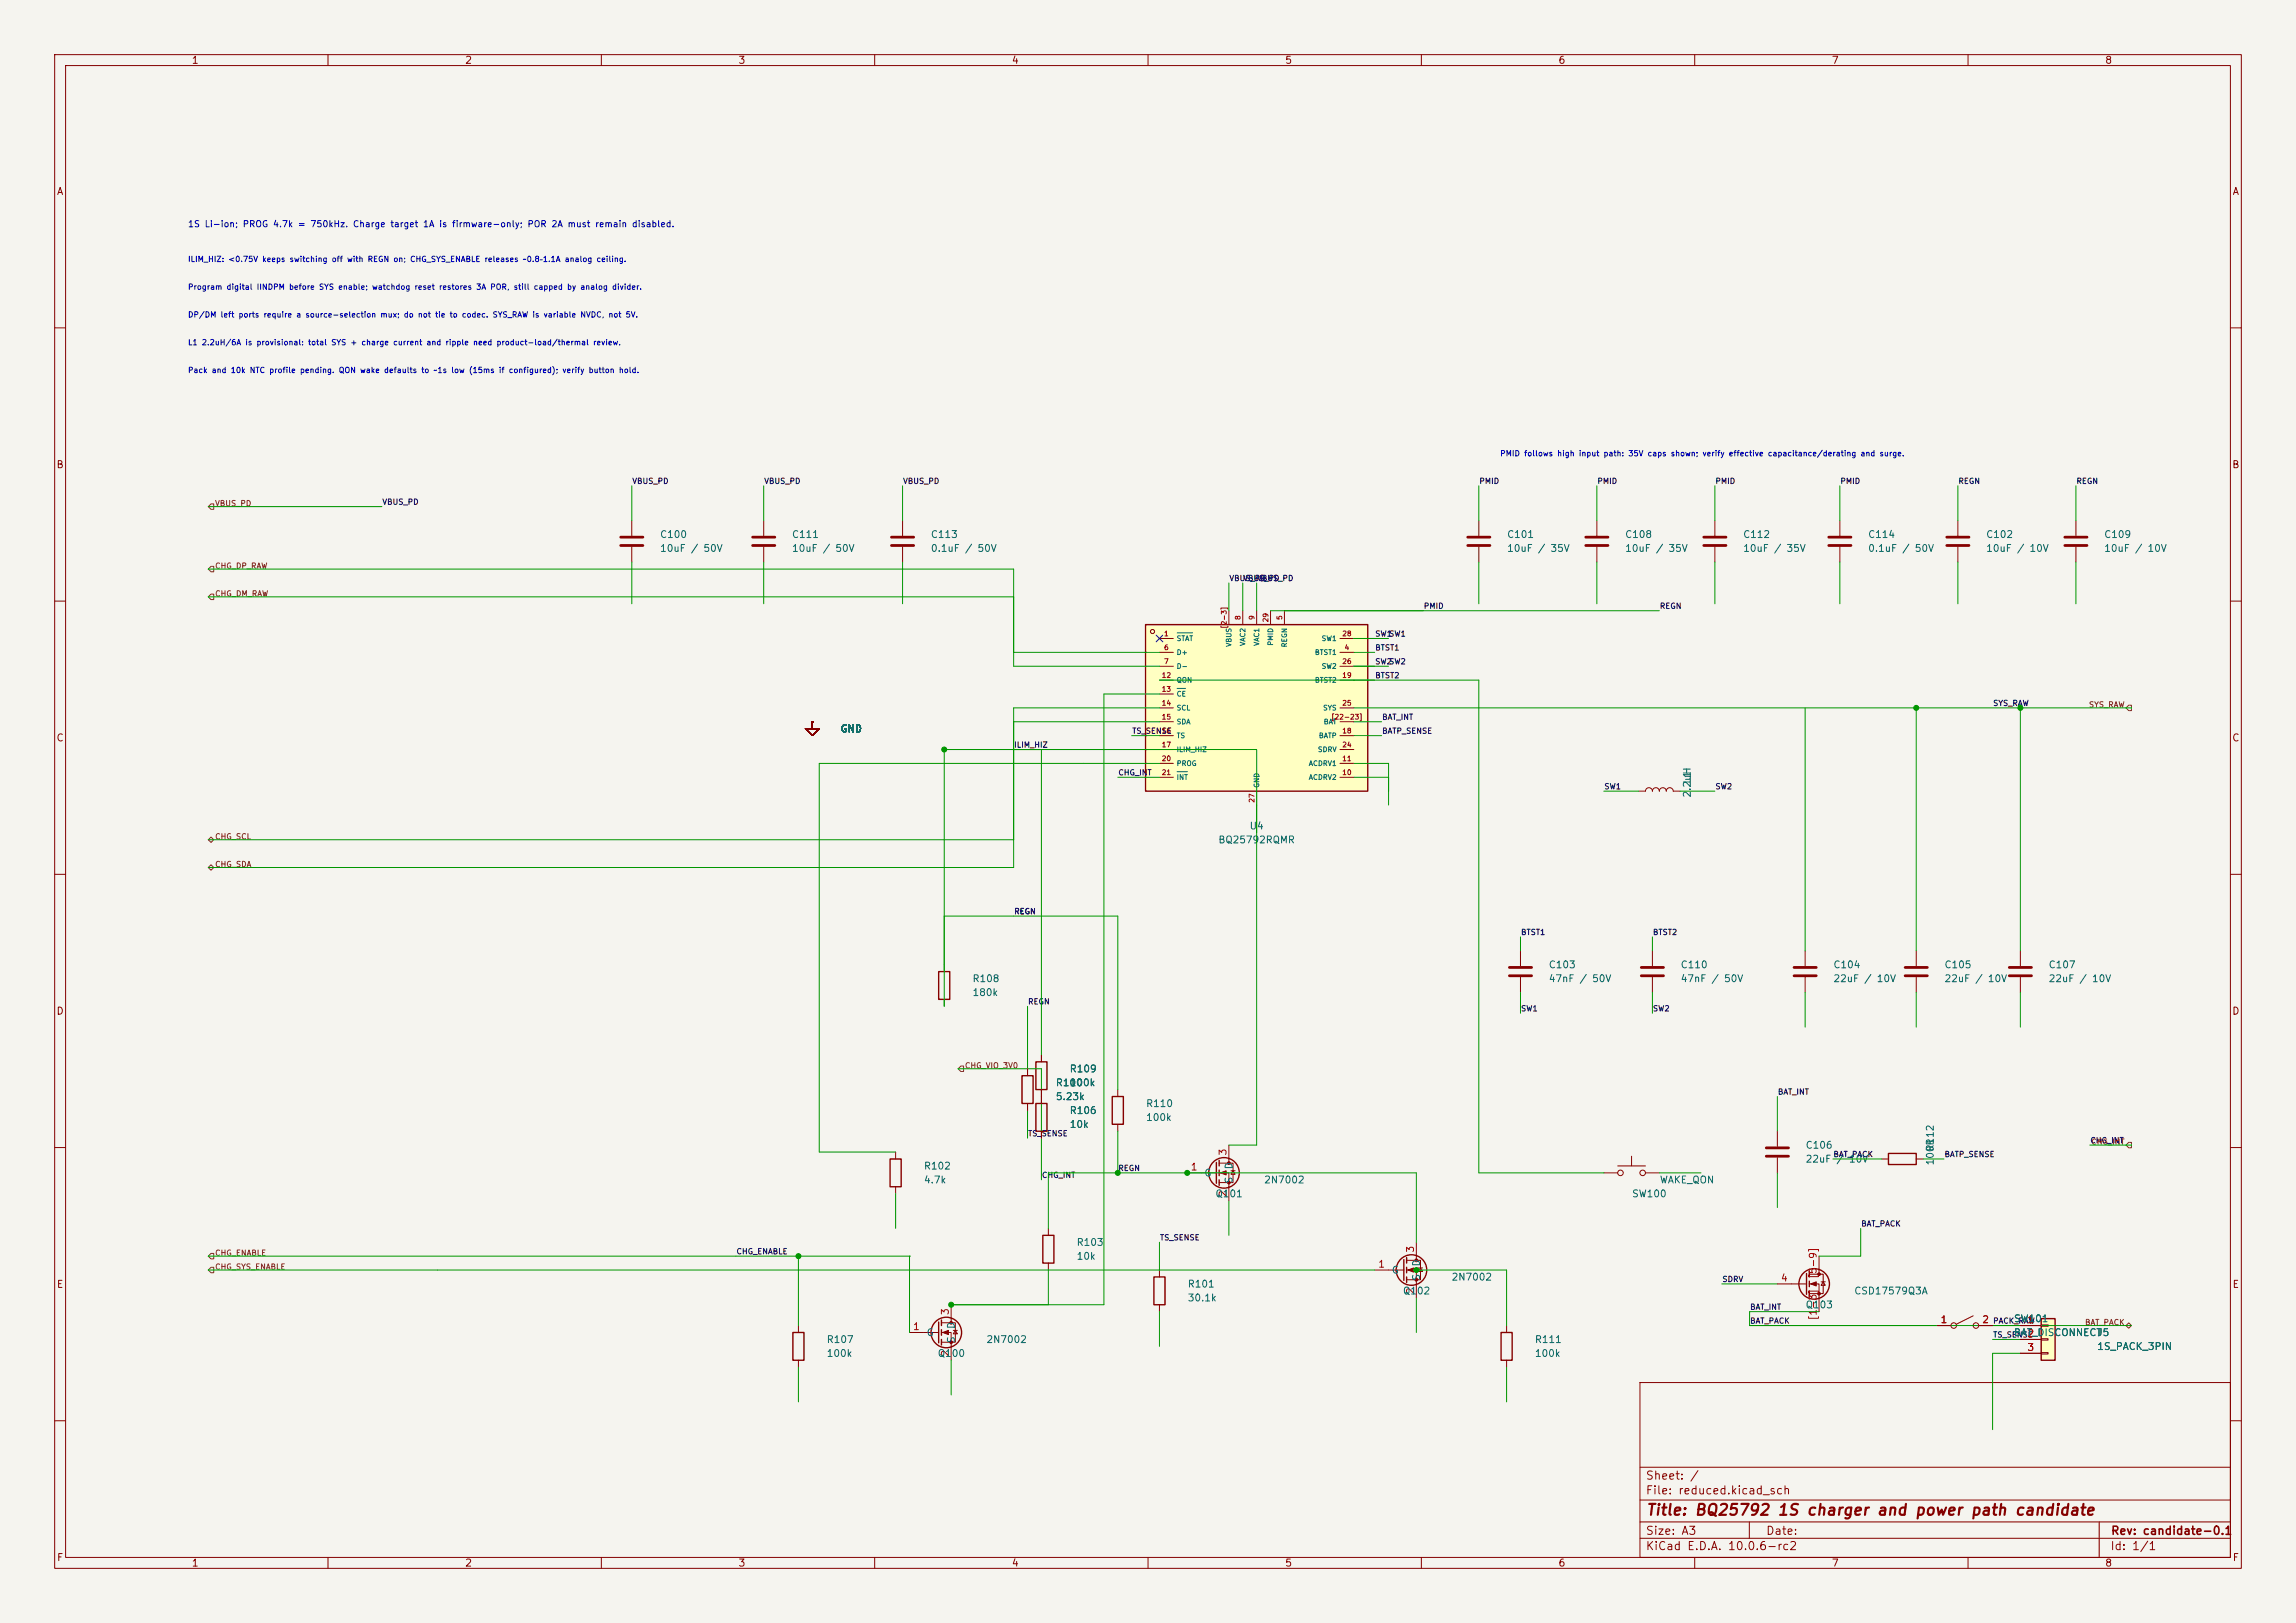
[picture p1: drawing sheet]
<svg xmlns="http://www.w3.org/2000/svg" width="420mm" height="297mm" viewBox="0 0 420 297" stroke-linecap="round" stroke-linejoin="round" font-family="sans-serif">
<defs><g id="words">
<text font-size="2" fill="#840000" x="301" y="277.8">Title: BQ25792 1S charger and power path candidate</text>
<g font-size="1.5" fill="#840000">
<text x="300.9" y="273.8">File: reduced.kicad_sch</text>
<text x="300.9" y="271.1">Sheet: /</text>
<text x="300.9" y="281.2">Size: A3</text>
<text x="322.9" y="281.2">Date:</text>
<text x="386" y="281.2">Rev: candidate-0.1</text>
<text x="300.9" y="284">KiCad E.D.A. 10.0.6-rc2</text>
<text x="385.9" y="284">Id: 1/1</text>
</g>
<g font-size="1.3" fill="#840000">
<text x="35" y="12">1</text>
<text x="85" y="12">2</text>
<text x="135" y="12">3</text>
<text x="185" y="12">4</text>
<text x="235" y="12">5</text>
<text x="285" y="12">6</text>
<text x="335" y="12">7</text>
<text x="385" y="12">8</text>
<text x="10.3" y="36">A</text>
<text x="408.3" y="36">A</text>
<text x="10.2" y="86">B</text>
<text x="408.2" y="86">B</text>
<text x="10.2" y="136">C</text>
<text x="408.2" y="136">C</text>
<text x="10.2" y="186">D</text>
<text x="408.2" y="186">D</text>
<text x="10.3" y="236">E</text>
<text x="408.3" y="236">E</text>
<text x="10.3" y="286">F</text>
<text x="35" y="287">1</text>
<text x="85" y="287">2</text>
<text x="135" y="287">3</text>
<text x="185" y="287">4</text>
<text x="235" y="287">5</text>
<text x="285" y="287">6</text>
<text x="335" y="287">7</text>
<text x="385" y="287">8</text>
<text x="408.3" y="286">F</text>
</g>
<g font-size="1.3" fill="#006464">
<text x="120.6" y="98.8">C100</text>
<text x="120.6" y="101.3">10uF / 50V</text>
<text x="144.8" y="98.8">C111</text>
<text x="144.8" y="101.3">10uF / 50V</text>
<text x="170.2" y="98.8">C113</text>
<text x="170.2" y="101.3">0.1uF / 50V</text>
<text x="275.6" y="98.8">C101</text>
<text x="275.6" y="101.3">10uF / 35V</text>
<text x="297.2" y="98.8">C108</text>
<text x="297.2" y="101.3">10uF / 35V</text>
<text x="318.8" y="98.8">C112</text>
<text x="318.8" y="101.3">10uF / 35V</text>
<text x="341.6" y="98.8">C114</text>
<text x="341.6" y="101.3">0.1uF / 50V</text>
<text x="363.2" y="98.8">C102</text>
<text x="363.2" y="101.3">10uF / 10V</text>
<text x="384.8" y="98.8">C109</text>
<text x="384.8" y="101.3">10uF / 10V</text>
<text x="153.7" y="134.3">GND</text>
<text x="309.6" y="143.5" transform="rotate(-90 309.6 143.5)">L1</text>
<text x="309.6" y="146.1" transform="rotate(-90 309.6 146.1)">2.2uH</text>
<text x="222.8" y="154.6">BQ25792RQMR</text>
<text x="228.5" y="152.1">U4</text>
<text x="283.2" y="177.5">C103</text>
<text x="307.3" y="177.5">C110</text>
<text x="335.3" y="177.5">C104</text>
<text x="355.6" y="177.5">C105</text>
<text x="374.6" y="177.5">C107</text>
<text x="177.8" y="180">R108</text>
<text x="177.8" y="182.6">180k</text>
<text x="283.2" y="180">47nF / 50V</text>
<text x="307.3" y="180">47nF / 50V</text>
<text x="335.3" y="180">22uF / 10V</text>
<text x="355.6" y="180">22uF / 10V</text>
<text x="374.6" y="180">22uF / 10V</text>
<text x="195.6" y="196.5">R109</text>
<text x="193" y="199.1">R1000k</text>
<text x="193" y="201.6">5.23k</text>
<text x="195.6" y="199.1">1</text>
<text x="209.5" y="202.9">R110</text>
<text x="195.6" y="204.2">R106</text>
<text x="195.6" y="206.7">10k</text>
<text x="209.5" y="205.4">100k</text>
<text x="168.9" y="214.3">R102</text>
<text x="220.2" y="215.6">G</text>
<text x="225.8" y="214.1" transform="rotate(-90 225.8 214.1)">D</text>
<text x="330.2" y="210.5">C106</text>
<text x="330.2" y="213.1">22uF / 10V</text>
<text x="354" y="213.4" transform="rotate(-90 354 213.4)">100R</text>
<text x="354" y="210.8" transform="rotate(-90 354 210.8)">R112</text>
<text x="168.9" y="216.9">4.7k</text>
<text x="222.2" y="219.4">Q101</text>
<text x="225.8" y="216.7" transform="rotate(-90 225.8 216.7)">S</text>
<text x="231.1" y="216.9">2N7002</text>
<text x="298.4" y="219.4">SW100</text>
<text x="303.5" y="216.9">WAKE_QON</text>
<text x="196.8" y="228.3">R103</text>
<text x="196.8" y="230.8">10k</text>
<text x="254.5" y="233.4">G</text>
<text x="260" y="231.9" transform="rotate(-90 260 231.9)">D</text>
<text x="217.2" y="235.9">R101</text>
<text x="217.2" y="238.5">30.1k</text>
<text x="256.5" y="237.2">Q102</text>
<text x="260" y="234.5" transform="rotate(-90 260 234.5)">S</text>
<text x="265.4" y="234.6">2N7002</text>
<text x="330.2" y="239.7">Q103</text>
<text x="339.1" y="237.2">CSD17579Q3A</text>
<text x="169.4" y="244.8">G</text>
<text x="175" y="245.9" transform="rotate(-90 175 245.9)">S</text>
<text x="175" y="243.3" transform="rotate(-90 175 243.3)">D</text>
<text x="368.3" y="242.3">SW101</text>
<text x="368.3" y="244.8">BAT_DISCONNECT</text>
<text x="383.5" y="244.8">J5</text>
<text x="151.1" y="246.1">R107</text>
<text x="151.1" y="248.6">100k</text>
<text x="171.4" y="248.6">Q100</text>
<text x="180.3" y="246.1">2N7002</text>
<text x="280.7" y="246.1">R111</text>
<text x="280.7" y="248.6">100k</text>
<text x="383.5" y="247.3">1S_PACK_3PIN</text>
</g>
<g font-size="1.3" fill="#a90000">
<text x="217.7" y="214.5">1</text>
<text x="224.7" y="211.6" transform="rotate(-90 224.7 211.6)">3</text>
<text x="224.7" y="219.2" transform="rotate(-90 224.7 219.2)">2</text>
<text x="252" y="232.3">1</text>
<text x="258.9" y="229.3" transform="rotate(-90 258.9 229.3)">3</text>
<text x="258.9" y="237" transform="rotate(-90 258.9 237)">2</text>
<text x="325.7" y="234.8">4</text>
<text x="332.6" y="234.1" transform="rotate(-90 332.6 234.1)">[5-9]</text>
<text x="166.9" y="243.7">1</text>
<text x="173.9" y="240.8" transform="rotate(-90 173.9 240.8)">3</text>
<text x="332.6" y="241.7" transform="rotate(-90 332.6 241.7)">[1-3]</text>
<text x="354.9" y="242.4">1</text>
<text x="362.5" y="242.4">2</text>
<text x="370.7" y="242.4">1</text>
<text x="370.7" y="245">2</text>
<text x="173.9" y="248.4" transform="rotate(-90 173.9 248.4)">2</text>
<text x="370.7" y="247.5">3</text>
</g>
<text font-size="1.2" fill="#0000c2" x="34.3" y="41.9">1S Li-ion; PROG 4.7k = 750kHz. Charge target 1A is firmware-only; POR 2A must remain disabled.</text>
<g font-size="1" fill="#0000c2">
<text x="34.3" y="48.2">ILIM_HIZ: &lt;0.75V keeps switching off with REGN on; CHG_SYS_ENABLE releases ~0.8–1.1A analog ceiling.</text>
<text x="34.3" y="53.3">Program digital IINDPM before SYS enable; watchdog reset restores 3A POR, still capped by analog divider.</text>
<text x="34.3" y="58.3">DP/DM left ports require a source-selection mux; do not tie to codec. SYS_RAW is variable NVDC, not 5V.</text>
<text x="34.3" y="63.4">L1 2.2uH/6A is provisional: total SYS + charge current and ripple need product-load/thermal review.</text>
<text x="34.3" y="68.5">Pack and 10k NTC profile pending. QON wake defaults to ~1s low (15ms if configured); verify button hold.</text>
<text x="274.3" y="83.7">PMID follows high input path: 35V caps shown; verify effective capacitance/derating and surge.</text>
</g>
<g font-size="1" fill="#0f0f0f">
<text x="115.6" y="88.8">VBUS_PD</text>
<text x="139.7" y="88.8">VBUS_PD</text>
<text x="165.1" y="88.8">VBUS_PD</text>
<text x="270.5" y="88.8">PMID</text>
<text x="292.1" y="88.8">PMID</text>
<text x="313.7" y="88.8">PMID</text>
<text x="336.6" y="88.8">PMID</text>
<text x="358.1" y="88.8">REGN</text>
<text x="379.7" y="88.8">REGN</text>
<text x="69.9" y="92.6">VBUS_PD</text>
<text x="224.8" y="106.6">VBUS_PD</text>
<text x="260.4" y="111.7">PMID</text>
<text x="303.5" y="111.7">REGN</text>
<text x="251.5" y="119.3">BTST1</text>
<text x="251.5" y="116.7">SW1</text>
<text x="254" y="116.7">SW1</text>
<text x="251.5" y="121.8">SW2</text>
<text x="251.5" y="124.4">BTST2</text>
<text x="254" y="121.8">SW2</text>
<text x="252.7" y="132">BAT_INT</text>
<text x="364.5" y="129.4">SYS_RAW</text>
<text x="185.4" y="137.1">ILIM_HIZ</text>
<text x="207" y="134.5">TS_SENSE</text>
<text x="252.7" y="134.5">BATP_SENSE</text>
<text x="204.5" y="142.1">CHG_INT</text>
<text x="293.4" y="144.7">SW1</text>
<text x="313.7" y="144.7">SW2</text>
<text x="185.4" y="167.5">REGN</text>
<text x="278.1" y="171.3">BTST1</text>
<text x="302.3" y="171.3">BTST2</text>
<text x="188" y="184">REGN</text>
<text x="278.1" y="185.3">SW1</text>
<text x="302.3" y="185.3">SW2</text>
<text x="325.1" y="200.6">BAT_INT</text>
<text x="188" y="208.2">TS_SENSE</text>
<text x="382.3" y="209.4">CHG_INT</text>
<text x="190.5" y="215.8">CHG_INT</text>
<text x="204.5" y="214.5">REGN</text>
<text x="335.3" y="212">BAT_PACK</text>
<text x="355.6" y="212">BATP_SENSE</text>
<text x="212.1" y="227.2">TS_SENSE</text>
<text x="340.4" y="224.7">BAT_PACK</text>
<text x="134.6" y="229.8">CHG_ENABLE</text>
<text x="315" y="234.8">SDRV</text>
<text x="320" y="239.9">BAT_INT</text>
<text x="320" y="242.5">BAT_PACK</text>
<text x="364.5" y="242.5">PACK_RAW</text>
<text x="364.5" y="245">TS_SENSE</text>
</g>
<g font-size="1" fill="#725600">
<text x="39.3" y="92.9">VBUS_PD</text>
<text x="39.3" y="104.3">CHG_DP_RAW</text>
<text x="39.3" y="109.4">CHG_DM_RAW</text>
<text x="382" y="129.7">SYS_RAW</text>
<text x="39.3" y="153.8">CHG_SCL</text>
<text x="39.3" y="158.9">CHG_SDA</text>
<text x="176.4" y="195.8">CHG_VIO_3V0</text>
<text x="39.3" y="232.6">CHG_SYS_ENABLE</text>
<text x="39.3" y="230">CHG_ENABLE</text>
<text x="381.3" y="242.7">BAT_PACK</text>
</g>
<g font-size=".9" fill="#a90000">
<text x="227.1" y="113.5" transform="rotate(-90 227.1 113.5)">8</text>
<text x="229.7" y="113.5" transform="rotate(-90 229.7 113.5)">9</text>
<text x="232.2" y="114" transform="rotate(-90 232.2 114)">29</text>
<text x="234.7" y="113.5" transform="rotate(-90 234.7 113.5)">5</text>
<text x="212.8" y="116.6">1</text>
<text x="212.8" y="119.2">6</text>
<text x="224.6" y="115.1" transform="rotate(-90 224.6 115.1)">[2-3]</text>
<text x="245.4" y="116.6">28</text>
<text x="245.9" y="119.2">4</text>
<text x="212.4" y="124.3">12</text>
<text x="212.8" y="121.7">7</text>
<text x="245.4" y="124.3">19</text>
<text x="245.4" y="121.7">26</text>
<text x="212.4" y="126.8">13</text>
<text x="212.4" y="129.3">14</text>
<text x="212.4" y="131.9">15</text>
<text x="243.4" y="131.9">[22-23]</text>
<text x="245.4" y="129.3">25</text>
<text x="212.4" y="134.4">16</text>
<text x="212.4" y="137">17</text>
<text x="245.4" y="134.4">18</text>
<text x="245.4" y="137">24</text>
<text x="212.4" y="139.5">20</text>
<text x="212.4" y="142">21</text>
<text x="245.4" y="142">10</text>
<text x="245.4" y="139.5">11</text>
<text x="229.7" y="147" transform="rotate(-90 229.7 147)">27</text>
</g>
<g font-size=".9" fill="#006464">
<text x="215.1" y="117.5">STAT</text>
<text x="225.5" y="118.5" transform="rotate(-90 225.5 118.5)">VBUS</text>
<text x="228" y="118.3" transform="rotate(-90 228 118.3)">VAC2</text>
<text x="230.6" y="118.3" transform="rotate(-90 230.6 118.3)">VAC1</text>
<text x="233.1" y="118.3" transform="rotate(-90 233.1 118.3)">PMID</text>
<text x="235.6" y="118.6" transform="rotate(-90 235.6 118.6)">REGN</text>
<text x="241.7" y="117.5">SW1</text>
<text x="215.1" y="120.1">D+</text>
<text x="215.1" y="122.6">D−</text>
<text x="215.1" y="125.1">QON</text>
<text x="240.4" y="120.1">BTST1</text>
<text x="240.4" y="125.1">BTST2</text>
<text x="241.7" y="122.6">SW2</text>
<text x="215.1" y="127.7">CE</text>
<text x="215.1" y="130.2">SCL</text>
<text x="241.9" y="130.2">SYS</text>
<text x="215.1" y="132.8">SDA</text>
<text x="215.1" y="135.3">TS</text>
<text x="215.1" y="137.8">ILIM_HIZ</text>
<text x="241" y="137.8">SDRV</text>
<text x="241.2" y="135.3">BATP</text>
<text x="242.1" y="132.8">BAT</text>
<text x="215.1" y="140.4">PROG</text>
<text x="215.1" y="142.9">INT</text>
<text x="239.3" y="142.9">ACDRV2</text>
<text x="239.3" y="140.4">ACDRV1</text>
<text x="230.6" y="144.3" transform="rotate(-90 230.6 144.3)">GND</text>
</g>
</g></defs>
<path d="M0 0h420v297h-420z" fill="#f5f4ef" stroke="#f5f4ef" stroke-width=".18"/>
<g fill="none" stroke="#840000" stroke-width=".18">
<path d="M10 10h400v277h-400zM12 12h396v273h-396zM60 10v2M110 10v2M160 10v2M210 10v2M260 10v2M310 10v2M360 10v2M10 60h2M408 60h2M115.6 95.3v2.7"/>
<path d="M139.7 95.3v2.7M165.1 95.3v2.7M270.5 95.3v2.7M292.1 95.3v2.7M313.7 95.3v2.7M336.5 95.3v2.7M358.1 95.3v2.7M379.7 95.3v2.7M10 110h2M115.6 100.1v2.8M139.7 100.1v2.8M165.1 100.1v2.8"/>
<path d="M270.5 100.1v2.8M292.1 100.1v2.8M313.7 100.1v2.8M336.5 100.1v2.8M358.1 100.1v2.8M379.7 100.1v2.8M408 110h2M148.6 132.1v1.3h1.3l-1.3 1.2-1.3-1.2h1.3M148.6 132.1h.1M10 160h2M408 160h2M10 210h2"/>
<path d="M217.2 214.6h5.3M223 212.9h2.6v3.5h-2.6M223 214.6h1.8v5.1M224.8 209.6v3.3M225.2 214.2h.7M225.6 214.2l.3 .7h-.7zM293.4 214.6h2.5M295.9 213.4h5.1M298.4 211.6v1.8M301 214.6h2.5M408 210h2M251.5 232.4h5.3"/>
<path d="M257.3 230.6h2.5v3.6h-2.5M257.3 232.4h1.8v5.1M259.1 227.3v3.3M259.5 232h.7M259.8 232l.4 .7h-.7zM325.1 234.9h5.4M331 233.2h2.5v3.5h-2.5M331 234.9h1.7v5.1M332.7 229.9v3.3M333.1 234.6h.8M333.5 234.6l.4 .6h-.8zM146 242.6v1.2"/>
<path d="M146 248.9v1.3M275.6 242.6v1.2M275.6 248.9v1.3M300 253h108v32h-108zM354.3 242.6h2.6M360.9 240.8l-3 1.5M361.9 242.6h2.6M10 260h2M300 278.5h108M300 274.5h108M300 268.5h108M320 278.5v3"/>
<path d="M384 278.5v6.5M408 260h2M60 285v2M110 285v2M160 285v2M210 285v2M260 285v2M300 281.5h108M310 285v2M360 285v2"/>
<circle cx="296.4" cy="214.6" r=".51"/>
<circle cx="300.5" cy="214.6" r=".51"/>
<circle cx="357.4" cy="242.6" r=".51"/>
<circle cx="361.4" cy="242.6" r=".51"/>
</g>
<g fill="none" stroke="#840000" stroke-width=".51">
<path d="M113.5 98.3h4.1M113.5 99.8h4.1M137.7 98.3h4M137.7 99.8h4M163.1 98.3h4M163.1 99.8h4M268.5 98.3h4M268.5 99.8h4M290.1 98.3h4M290.1 99.8h4M311.7 98.3h4M311.7 99.8h4"/>
<path d="M334.5 98.3h4.1M334.5 99.8h4.1M356.1 98.3h4.1M356.1 99.8h4.1M377.7 98.3h4.1M377.7 99.8h4.1"/>
</g>
<g fill="none" stroke="#840000" stroke-width=".25">
<path d="M222.5 212.7v3.8M223 212.3v1.1M223 214.1v1M223 215.9v1M256.8 230.5v3.8M257.3 230.1v1M257.3 231.9v1M257.3 233.7v1M330.5 233v3.9M331 232.7v1M331 234.4v1.1M331 236.2v1"/>
<path d="M145 243.8h2.1v5.1h-2.1zM274.6 243.8h2v5.1h-2z"/>
<circle cx="223.9" cy="214.6" r="2.79"/>
<circle cx="258.2" cy="232.4" r="2.79"/>
<circle cx="331.9" cy="234.9" r="2.79"/>
</g>
<g fill="#840000" stroke="#840000" stroke-width=".18">
<path d="M223.3 214.6l1-.4v.8z"/>
<path d="M257.6 232.4l1-.4v.8z"/>
<path d="M331.2 234.9l1-.3v.7z"/>
<circle cx="224.8" cy="212.9" r=".25"/>
<circle cx="224.8" cy="216.4" r=".25"/>
<circle cx="259.1" cy="230.6" r=".25"/>
<circle cx="259.1" cy="234.2" r=".25"/>
<circle cx="332.7" cy="233.2" r=".25"/>
<circle cx="332.7" cy="236.7" r=".25"/>
</g>
<path d="M373.4 241.3h2.5v7.6h-2.5z" fill="#ffffc2"/>
<path d="M171.7 177.8h2v5.1h-2zM203.5 200.7h2v5h-2zM345.4 211.1h5.1v2h-5.1zM373.4 241.3h2.5v7.6h-2.5z" fill="none" stroke="#840000" stroke-width=".25"/>
<g fill="none" stroke="#840000" stroke-width=".18">
<path d="M148.6 132.1v1.3h1.3l-1.3 1.2-1.3-1.2h1.3M148.6 132.1h.1M299.7 144.8h1.3a.64 .64 0 0 1 .6-.7 .64 .64 0 0 1 .7 .7 .64 .64 0 0 1 .6-.7 .64 .64 0 0 1 .6 .7 .64 .64 0 0 1 .7-.7 .64 .64 0 0 1 .6 .7 .64 .64 0 0 1 .6-.7 .64 .64 0 0 1 .7 .7h1.2M172.7 176.5v1.3M278.1 174v2.8M278.1 178.8v2.8M302.3 174v2.8M302.3 178.8v2.8M330.2 174v2.8M330.2 178.8v2.8M350.5 174v2.8M350.5 178.8v2.8"/>
<path d="M369.6 174v2.8M369.6 178.8v2.8M172.7 182.9v1.3M204.5 199.4v1.3M204.5 205.7v1.3M325.1 207v2.8M325.1 211.8v2.8M344.2 212.1h1.2M350.5 212.1h1.3M369.6 242.6h3.8M369.6 245.1h3.8M369.6 247.6h3.8"/>
<path d="M373.4 242.4h1.2v.3h-1.2zM373.4 245h1.2v.2h-1.2zM373.4 247.5h1.2v.3h-1.2z"/>
</g>
<path d="M276.1 177h4.1M276.1 178.6h4.1M300.2 177h4.1M300.2 178.6h4.1M328.2 177h4M328.2 178.6h4M348.5 177h4.1M348.5 178.6h4.1M367.5 177h4.1M367.5 178.6h4.1M323.1 210.1h4.1M323.1 211.6h4.1" fill="none" stroke="#840000" stroke-width=".51"/>
<path d="M209.5 114.3h40.7v30.5h-40.7z" fill="#ffffc2"/>
<g fill="none" stroke="#840000" stroke-width=".25">
<path d="M209.5 114.3h40.7v30.5h-40.7zM186.9 196.9h2.1v5h-2.1zM189.5 194.3h2v5.1h-2zM162.8 212.1h2v5.1h-2zM189.5 201.9h2v5.1h-2zM190.8 226.1h2v5h-2zM211.1 233.7h2v5.1h-2zM171.7 241.9v3.8M172.2 241.6v1M172.2 243.3v1M172.2 245.1v1"/>
<circle cx="173.1" cy="243.8" r="2.79"/>
</g>
<g fill="none" stroke="#840000" stroke-width=".18">
<path d="M212.1 116.8h2.5M212.1 119.4h2.5M224.8 111.8v2.5M227.3 111.8v2.5M229.9 111.8v2.5M232.4 111.8v2.5M234.9 111.8v2.5M245.1 116.8h2.5M245.1 119.4h2.5M148.6 132.1v1.3h1.3l-1.3 1.2-1.3-1.2h1.3M148.6 132.1h.1M212.1 121.9h2.5"/>
<path d="M212.1 139.7h2.5M212.1 124.5h2.5M212.1 127h2.5M212.1 129.5h2.5M212.1 132.1h2.5M212.1 134.6h2.5M212.1 137.2h2.5M245.1 121.9h2.5M245.1 139.7h2.5M245.1 124.5h2.5M245.1 129.5h2.5M245.1 132.1h2.5"/>
<path d="M245.1 134.6h2.5M245.1 137.2h2.5M212.1 142.2h2.5M229.9 144.8v2.5M245.1 142.2h2.5M188 195.6v1.3M190.5 193v1.3M190.5 199.4v2.5M163.8 210.8v1.3M163.8 217.2v1.2M188 201.9v1.3M190.5 207v1.3"/>
<path d="M174 238.8v3.3M191.8 224.8v1.3M191.8 231.1v1.3M212.1 232.4v1.3M212.1 238.8v1.2M166.4 243.8h5.3M172.2 242.1h2.6v3.5h-2.6M172.2 243.8h1.8v5.1M174.4 243.5h.7M174.8 243.5l.3 .6h-.7zM354.3 242.6h2.6M361.9 242.6h2.6"/>
<path d="M369.6 242.6h3.8M369.6 245.1h3.8M369.6 247.6h3.8"/>
<circle cx="210.8" cy="115.6" r=".38"/>
</g>
<path d="M215.3 115.8h2.8M215.3 126h1.6M215.3 141.2h1.9" fill="none" stroke="#006464" stroke-width=".18"/>
<g fill="#840000" stroke="#840000" stroke-width=".18">
<path d="M172.5 243.8l1-.3v.7z"/>
<circle cx="174" cy="242.1" r=".25"/>
<circle cx="174" cy="245.6" r=".25"/>
</g>
<path d="M38.6 92.2h.5v1h-.5l-.5-.5zM38.6 108.7h.5v1h-.5l-.5-.5zM38.6 103.6h.5v1h-.5l-.5-.5zM388.9 129.5l.5-.5h.5v1h-.5zM38.6 158.2l.5 .6-.5 .5-.5-.5zM38.6 153.2l.5 .5-.5 .5-.5-.5zM175.3 195.6l.5-.5h.5v1h-.5zM388.9 209.6l.5-.6h.5v1.1h-.5zM38.1 232.4l.5-.5h.5v1h-.5zM38.1 229.9l.5-.5h.5v1h-.5zM388.9 242.6l.5-.5 .5 .5-.5 .5z" fill="none" stroke="#725600" stroke-width=".18"/>
<g fill="none" stroke="#009600" stroke-width=".18">
<path d="M38.1 92.7h31.7M115.6 88.9v6.4M139.7 88.9v6.4M165.1 88.9v6.4M270.5 88.9v6.4M292.1 88.9v6.4M313.7 88.9v6.4M336.5 88.9v6.4M358.1 88.9v6.4M379.7 88.9v6.4M38.1 104.1h147.3v17.8h26.7M38.1 109.2h147.3"/>
<path d="M115.6 102.9v7.6M139.7 102.9v7.6M165.1 102.9v7.6M185.4 119.4h26.7M224.8 106.7v5.1M227.3 106.7v5.1M229.9 106.7v5.1M232.4 111.8h71.1M247.6 116.8h6.4M247.6 119.4h3.9M270.5 102.9v7.6M292.1 102.9v7.6"/>
<path d="M313.7 102.9v7.6M336.5 102.9v7.6M358.1 102.9v7.6M379.7 102.9v7.6M185.4 132.1h26.7M190.5 137.2v55.8M207 134.6h5.1M212.1 124.5h58.4v90.1h22.9M212.1 127h-10.2v111.8h-27.9M212.1 129.5h-26.7v29.3h-147.3M212.1 139.7h-62.2v71.1h13.9M247.6 139.7h6.4v7.6"/>
<path d="M247.6 132.1h5.1M247.6 134.6h5.1M247.6 121.9h6.4M247.6 129.5h142.3M330.2 129.5v44.5M350.5 129.5v44.5M369.6 129.5v44.5M38.1 153.7h147.3M204.5 142.2h7.6M247.6 142.2h6.4M293.4 144.8h6.3M307.3 144.8h6.4"/>
<path d="M172.7 167.6h31.8v31.8M278.1 171.5v2.5M302.3 171.5v2.5M172.7 184.2v-47h57.2v72.4h-5.1M175.3 195.6h15.2v11.4M188 184.2v11.4M278.1 181.6v3.8M302.3 181.6v3.8M330.2 181.6v6.4M350.5 181.6v6.4M369.6 181.6v6.4M163.8 218.4v6.4"/>
<path d="M188 203.2v5.1M190.5 208.3v7.6M204.5 207v7.6M224.8 219.7v6.4M303.5 214.6h7.6M325.1 200.7v6.3M325.1 214.6v6.4M335.3 212.1h8.9M351.8 212.1h3.8M382.3 209.6h7.6M38.1 232.4h213.4M38.1 229.9h128.3"/>
<path d="M146 229.9v12.7M166.4 229.9h.1M166.4 229.9v13.9M191.8 224.8v-10.2h67.3v12.7M191.8 232.4v6.4M212.1 227.3v5.1M259.1 237.5v6.3M259.1 232.4h16.5v10.2M315 234.9h10.1M340.4 224.8v5.1h-7.7M146 250.2v6.3M174 248.9v6.4"/>
<path d="M212.1 240v6.4M275.6 250.2v6.3M332.7 240h-12.7v2.6h69.9M364.5 245.1h5.1M369.6 247.6h-5.1v14"/>
</g>
<path d="M211.5 116.2l1.2 1.2M212.7 116.2l-1.2 1.2" fill="none" stroke="#000084" stroke-width=".18"/>
<g fill="#009600" stroke="#009600" stroke-width=".18">
<circle cx="350.5" cy="129.5" r=".46"/>
<circle cx="369.6" cy="129.5" r=".46"/>
<circle cx="172.7" cy="137.2" r=".46"/>
<circle cx="217.2" cy="214.6" r=".46"/>
<circle cx="204.5" cy="214.6" r=".46"/>
<circle cx="146" cy="229.9" r=".46"/>
<circle cx="259.1" cy="232.4" r=".46"/>
<circle cx="174" cy="238.8" r=".46"/>
</g>
<use href="#words"/>
</svg>
